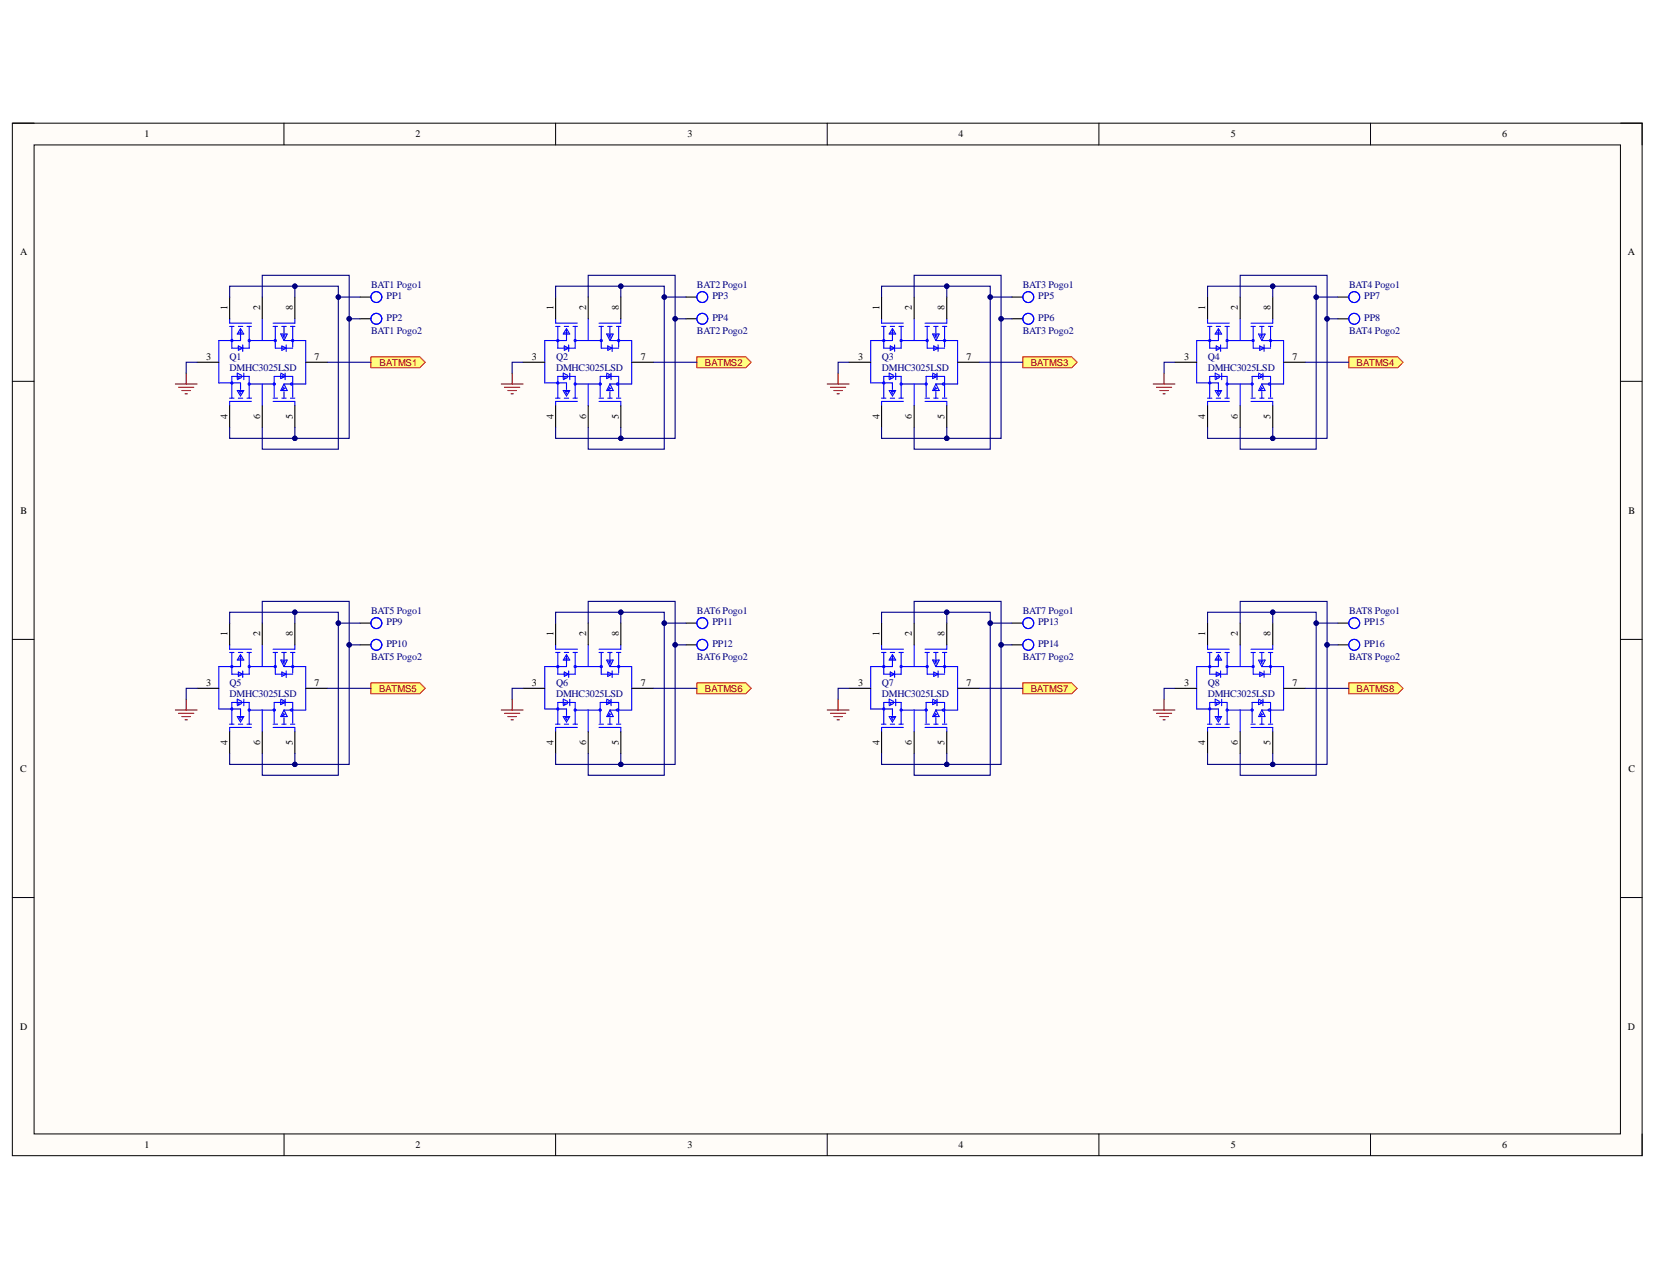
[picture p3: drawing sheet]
<svg xmlns="http://www.w3.org/2000/svg" width="279mm" height="216mm" viewBox="0 0 279 216" stroke-linecap="round" stroke-linejoin="round" font-family="sans-serif">
<defs><g id="words">
<g font-size="1.7">
<text x="24.4" y="23.2">1</text>
<text x="70.1" y="23.2">2</text>
<text x="116" y="23.2">3</text>
<text x="161.7" y="23.2">4</text>
<text x="207.7" y="23.2">5</text>
<text x="253.4" y="23.2">6</text>
<text x="3.4" y="43.1">A</text>
<text x="274.7" y="43.1">A</text>
<text x="38.4" y="52.3" transform="rotate(-90 38.4 52.3)">1</text>
<text x="43.9" y="52.3" transform="rotate(-90 43.9 52.3)">2</text>
<text x="49.4" y="52.3" transform="rotate(-90 49.4 52.3)">8</text>
<text x="93.4" y="52.3" transform="rotate(-90 93.4 52.3)">1</text>
<text x="98.9" y="52.3" transform="rotate(-90 98.9 52.3)">2</text>
<text x="104.4" y="52.3" transform="rotate(-90 104.4 52.3)">8</text>
<text x="148.4" y="52.3" transform="rotate(-90 148.4 52.3)">1</text>
<text x="153.9" y="52.3" transform="rotate(-90 153.9 52.3)">2</text>
<text x="159.4" y="52.3" transform="rotate(-90 159.4 52.3)">8</text>
<text x="203.4" y="52.3" transform="rotate(-90 203.4 52.3)">1</text>
<text x="208.8" y="52.3" transform="rotate(-90 208.8 52.3)">2</text>
<text x="214.3" y="52.3" transform="rotate(-90 214.3 52.3)">8</text>
<text x="34.8" y="60.7">3</text>
<text x="53" y="60.7">7</text>
<text x="89.7" y="60.7">3</text>
<text x="108.1" y="60.7">7</text>
<text x="144.8" y="60.7">3</text>
<text x="163.1" y="60.7">7</text>
<text x="199.8" y="60.7">3</text>
<text x="218.1" y="60.7">7</text>
<text x="38.4" y="70.7" transform="rotate(-90 38.4 70.7)">4</text>
<text x="43.9" y="70.6" transform="rotate(-90 43.9 70.6)">6</text>
<text x="49.4" y="70.6" transform="rotate(-90 49.4 70.6)">5</text>
<text x="93.4" y="70.7" transform="rotate(-90 93.4 70.7)">4</text>
<text x="98.9" y="70.6" transform="rotate(-90 98.9 70.6)">6</text>
<text x="104.4" y="70.6" transform="rotate(-90 104.4 70.6)">5</text>
<text x="148.4" y="70.7" transform="rotate(-90 148.4 70.7)">4</text>
<text x="153.9" y="70.6" transform="rotate(-90 153.9 70.6)">6</text>
<text x="159.4" y="70.6" transform="rotate(-90 159.4 70.6)">5</text>
<text x="203.4" y="70.7" transform="rotate(-90 203.4 70.7)">4</text>
<text x="208.8" y="70.6" transform="rotate(-90 208.8 70.6)">6</text>
<text x="214.3" y="70.6" transform="rotate(-90 214.3 70.6)">5</text>
<text x="3.5" y="86.6">B</text>
<text x="274.7" y="86.6">B</text>
<text x="38.4" y="107.3" transform="rotate(-90 38.4 107.3)">1</text>
<text x="43.9" y="107.3" transform="rotate(-90 43.9 107.3)">2</text>
<text x="49.4" y="107.3" transform="rotate(-90 49.4 107.3)">8</text>
<text x="93.4" y="107.3" transform="rotate(-90 93.4 107.3)">1</text>
<text x="98.9" y="107.3" transform="rotate(-90 98.9 107.3)">2</text>
<text x="104.4" y="107.3" transform="rotate(-90 104.4 107.3)">8</text>
<text x="148.4" y="107.3" transform="rotate(-90 148.4 107.3)">1</text>
<text x="153.9" y="107.3" transform="rotate(-90 153.9 107.3)">2</text>
<text x="159.4" y="107.3" transform="rotate(-90 159.4 107.3)">8</text>
<text x="203.4" y="107.3" transform="rotate(-90 203.4 107.3)">1</text>
<text x="208.8" y="107.3" transform="rotate(-90 208.8 107.3)">2</text>
<text x="214.3" y="107.3" transform="rotate(-90 214.3 107.3)">8</text>
<text x="34.8" y="115.7">3</text>
<text x="53" y="115.7">7</text>
<text x="89.7" y="115.7">3</text>
<text x="108.1" y="115.7">7</text>
<text x="144.8" y="115.7">3</text>
<text x="163.1" y="115.7">7</text>
<text x="199.8" y="115.7">3</text>
<text x="218.1" y="115.7">7</text>
<text x="38.4" y="125.7" transform="rotate(-90 38.4 125.7)">4</text>
<text x="43.9" y="125.7" transform="rotate(-90 43.9 125.7)">6</text>
<text x="49.4" y="125.6" transform="rotate(-90 49.4 125.6)">5</text>
<text x="93.4" y="125.7" transform="rotate(-90 93.4 125.7)">4</text>
<text x="98.9" y="125.7" transform="rotate(-90 98.9 125.7)">6</text>
<text x="104.4" y="125.6" transform="rotate(-90 104.4 125.6)">5</text>
<text x="148.4" y="125.7" transform="rotate(-90 148.4 125.7)">4</text>
<text x="153.9" y="125.7" transform="rotate(-90 153.9 125.7)">6</text>
<text x="159.4" y="125.6" transform="rotate(-90 159.4 125.6)">5</text>
<text x="203.4" y="125.7" transform="rotate(-90 203.4 125.7)">4</text>
<text x="208.8" y="125.7" transform="rotate(-90 208.8 125.7)">6</text>
<text x="214.3" y="125.6" transform="rotate(-90 214.3 125.6)">5</text>
<text x="3.4" y="130.2">C</text>
<text x="274.7" y="130.2">C</text>
<text x="3.4" y="173.7">D</text>
<text x="274.7" y="173.7">D</text>
<text x="24.4" y="193.6">1</text>
<text x="70.1" y="193.6">2</text>
<text x="116" y="193.6">3</text>
<text x="161.7" y="193.6">4</text>
<text x="207.7" y="193.6">5</text>
<text x="253.4" y="193.6">6</text>
</g>
<g font-size="1.7" fill="#000080">
<text x="62.6" y="48.6">BAT1 Pogo1</text>
<text x="65.2" y="50.5">PP1</text>
<text x="117.6" y="48.6">BAT2 Pogo1</text>
<text x="120.2" y="50.5">PP3</text>
<text x="172.6" y="48.6">BAT3 Pogo1</text>
<text x="175.2" y="50.5">PP5</text>
<text x="227.6" y="48.6">BAT4 Pogo1</text>
<text x="230.2" y="50.5">PP7</text>
<text x="62.6" y="56.3">BAT1 Pogo2</text>
<text x="65.2" y="54.1">PP2</text>
<text x="117.6" y="56.3">BAT2 Pogo2</text>
<text x="120.2" y="54.1">PP4</text>
<text x="172.6" y="56.3">BAT3 Pogo2</text>
<text x="175.2" y="54.1">PP6</text>
<text x="227.6" y="56.3">BAT4 Pogo2</text>
<text x="230.2" y="54.1">PP8</text>
<text x="38.7" y="60.7">Q1</text>
<text x="38.7" y="62.6">DMHC3025LSD</text>
<text x="93.8" y="60.7">Q2</text>
<text x="93.8" y="62.6">DMHC3025LSD</text>
<text x="148.8" y="60.7">Q3</text>
<text x="148.8" y="62.6">DMHC3025LSD</text>
<text x="203.8" y="60.7">Q4</text>
<text x="203.8" y="62.6">DMHC3025LSD</text>
<text x="62.6" y="103.6">BAT5 Pogo1</text>
<text x="65.2" y="105.5">PP9</text>
<text x="117.6" y="103.6">BAT6 Pogo1</text>
<text x="120.2" y="105.5">PP11</text>
<text x="172.6" y="103.6">BAT7 Pogo1</text>
<text x="175.2" y="105.5">PP13</text>
<text x="227.6" y="103.6">BAT8 Pogo1</text>
<text x="230.2" y="105.5">PP15</text>
<text x="62.6" y="111.3">BAT5 Pogo2</text>
<text x="65.2" y="109.1">PP10</text>
<text x="117.6" y="111.3">BAT6 Pogo2</text>
<text x="120.2" y="109.1">PP12</text>
<text x="172.6" y="111.3">BAT7 Pogo2</text>
<text x="175.2" y="109.1">PP14</text>
<text x="227.6" y="111.3">BAT8 Pogo2</text>
<text x="230.2" y="109.1">PP16</text>
<text x="38.7" y="115.7">Q5</text>
<text x="38.7" y="117.6">DMHC3025LSD</text>
<text x="93.8" y="115.7">Q6</text>
<text x="93.8" y="117.6">DMHC3025LSD</text>
<text x="148.8" y="115.7">Q7</text>
<text x="148.8" y="117.6">DMHC3025LSD</text>
<text x="203.8" y="115.7">Q8</text>
<text x="203.8" y="117.6">DMHC3025LSD</text>
</g>
<g font-size="1.6" fill="#800000">
<text x="64" y="61.7">BATMS1</text>
<text x="118.9" y="61.7">BATMS2</text>
<text x="173.9" y="61.7">BATMS3</text>
<text x="228.9" y="61.7">BATMS4</text>
<text x="63.9" y="116.6">BATMS5</text>
<text x="118.9" y="116.6">BATMS6</text>
<text x="173.9" y="116.6">BATMS7</text>
<text x="228.9" y="116.6">BATMS8</text>
</g>
</g></defs>
<path d="M2.1 20.8h275v174.1h-275z" fill-rule="evenodd" fill="#fffcf8"/>
<path d="M2.1 20.8h275v174.1h-275z" fill="none" stroke="#000" stroke-width=".17"/>
<path d="M5.8 24.4h267.6v166.9h-267.6z" fill-rule="evenodd" fill="#fffcf8"/>
<g fill="none" stroke="#000" stroke-width=".17">
<path d="M2.1 20.8h3.7M5.8 24.4h267.6v166.9h-267.6zM47.9 20.8v3.6M93.7 20.8v3.6M139.6 20.8v3.6M185.4 20.8v3.6M231.2 20.8v3.6M273.4 20.8h3.7v3.6M2.1 64.3h3.7M273.4 64.3h3.7M2.1 107.8h3.7M273.4 107.8h3.7"/>
<path d="M2.1 151.4h3.7M273.4 151.4h3.7M47.9 191.3v3.6M93.7 191.3v3.6M139.6 191.3v3.6M185.4 191.3v3.6M231.2 191.3v3.6M277.1 191.3v3.6"/>
</g>
<g fill="none" stroke="#00f" stroke-width=".19">
<path d="M38.7 53.8v.7h3.7M38.7 55.1h.8M39.1 55.1v3.6h3v-3.6M40.2 55.1h.8M40.2 56.2h.6M40.2 58.4l.8 .3-.8 .4zM40.6 55.6v1.8h-3.7v7.2h3.7v1.1M40.6 55.4l.5 .9h-1.1zM41 58.2v1.1M41.7 55.1h.7M42.2 57.4h4.2M44.3 53.8v3.6"/>
<path d="M46.1 55.1h.7M46.4 55.1v3.6h3M47.4 56.3h1.1l-.6 1.1zM47.5 55.1h.8M47.5 58.4l.8 .3-.8 .4zM47.9 57.4h3.7v7.4h-3.7M47.9 56.3v.6l-.2-.4h.4M47.9 55.1v1.1M48.3 58.2v1.1M49 55.1h.7M49.4 55.1v3.4M49.7 53.8v.7h-3.6"/>
<path d="M38.7 67.2h.8M39.1 67.2v-3.7h3v3.7M40 65.9h1.1l-.5 .9zM40.2 67.2h.8M40.4 65.9l.2 .5M40.4 66.1h.6M40.4 63.5l-.2 .4M40.8 63.3l-.8-.4v1M40.8 63.7l-.8 .3M41.1 62.9v1.1M41.7 67.2h.7M42.1 64.8h4.3"/>
<path d="M42.4 67.7h-3.7v.7M44.3 64.8v3.6M46.1 67.7h3.6v.7M46.1 67.2h.7M46.3 67v-3.5h3.1v3.5M47.4 63.1v.8l.7-.4M47.4 62.9l.7 .4M47.5 67.2h.8M47.7 63.3v.4M47.9 66.1v1.1M47.9 64.8l.6 1.1h-1.1zM47.9 65.3l-.4 .6"/>
<path d="M48.1 62.9v1.1M48.1 65.5l-.4 .2M49 67.2h.7"/>
<circle cx="39.1" cy="57.4" r=".18"/>
<circle cx="42" cy="57.4" r=".18"/>
<circle cx="46.4" cy="57.4" r=".18"/>
<circle cx="49.4" cy="57.4" r=".18"/>
<circle cx="39.1" cy="64.6" r=".18"/>
<circle cx="42" cy="64.8" r=".18"/>
<circle cx="46.3" cy="64.8" r=".18"/>
<circle cx="49.2" cy="64.8" r=".18"/>
</g>
<path d="M38.7 50.1v3.7M44.3 50.1v3.7M49.7 50.1v3.7M33.2 61.1h3.7M38.7 68.4v3.7M44.3 68.4v3.7M49.7 68.4v3.7M51.6 61.1h3.6" fill="none" stroke="#000" stroke-width=".19"/>
<path d="M62.6 60.2h8.2l.9 .9-.9 .9h-8.2z" fill-rule="evenodd" fill="#ffff80"/>
<path d="M62.6 60.2h8.2l.9 .9-.9 .9h-8.2z" fill="none" stroke="#f00" stroke-width=".17"/>
<path d="M29.6 64.8h3.6M30.1 65.3h2.6M30.7 65.9h1.4M31.2 66.4h.4M31.4 62.9v1.9" fill="none" stroke="#800000" stroke-width=".19"/>
<g fill="none" stroke="#00f" stroke-width=".19">
<path d="M93.7 53.8v.7h3.7M93.7 55.1h.8M94.1 55.1v3.6h2.9v-3.6M95.2 55.1h.7M95.2 56.2h.6M95.2 58.4l.7 .3-.7 .4zM95.6 55.6v1.8h-3.7v7.2h3.7v1.1M95.6 55.4l.5 .9h-1.1zM95.9 58.2v1.1M96.7 55.1h.7M97.2 57.4h4.2M99.2 53.8v3.6"/>
<path d="M101.1 55.1h.7M101.4 55.1v3.6h3M102.4 56.3h1.1l-.6 1.1zM102.5 55.1h.8M102.5 58.4l.8 .3-.8 .4zM102.9 57.4h3.7v7.4h-3.7M102.9 56.3v.6l-.2-.4h.4M102.9 55.1v1.1M103.3 58.2v1.1M104 55.1h.7M104.4 55.1v3.4M104.7 53.8v.7h-3.6"/>
<path d="M93.7 67.2h.8M94.1 67.2v-3.7h2.9v3.7M95 65.9h1.1l-.5 .9zM95.2 67.2h.7M95.4 65.9l.2 .5M95.4 66.1h.5M95.4 63.5l-.2 .4M95.8 63.3l-.8-.4v1M95.8 63.7l-.8 .3M96.1 62.9v1.1M96.7 67.2h.7M97 64.8h4.4"/>
<path d="M97.4 67.7h-3.7v.7M99.2 64.8v3.6M101.1 67.7h3.6v.7M101.1 67.2h.7M101.3 67v-3.5h3.1v3.5M102.4 63.1v.8l.7-.4M102.4 62.9l.7 .4M102.5 67.2h.8M102.7 63.3v.4M102.9 66.1v1.1M102.9 64.8l.6 1.1h-1.1zM102.9 65.3l-.4 .6"/>
<path d="M103.1 62.9v1.1M103.1 65.5l-.4 .2M104 67.2h.7"/>
<circle cx="94.1" cy="57.4" r=".18"/>
<circle cx="97" cy="57.4" r=".18"/>
<circle cx="101.4" cy="57.4" r=".18"/>
<circle cx="104.4" cy="57.4" r=".18"/>
<circle cx="94.1" cy="64.6" r=".18"/>
<circle cx="97" cy="64.8" r=".18"/>
<circle cx="101.3" cy="64.8" r=".18"/>
<circle cx="104.2" cy="64.8" r=".18"/>
</g>
<path d="M93.7 50.1v3.7M99.2 50.1v3.7M104.7 50.1v3.7M88.2 61.1h3.7M93.7 68.4v3.7M99.2 68.4v3.7M104.7 68.4v3.7M106.6 61.1h3.6" fill="none" stroke="#000" stroke-width=".19"/>
<path d="M117.6 60.2h8.2l.9 .9-.9 .9h-8.2z" fill-rule="evenodd" fill="#ffff80"/>
<path d="M117.6 60.2h8.2l.9 .9-.9 .9h-8.2z" fill="none" stroke="#f00" stroke-width=".17"/>
<path d="M84.6 64.8h3.6M85.1 65.3h2.6M85.7 65.9h1.4M86.2 66.4h.4M86.4 62.9v1.9" fill="none" stroke="#800000" stroke-width=".19"/>
<g fill="none" stroke="#00f" stroke-width=".19">
<path d="M148.7 53.8v.7h3.7M148.7 55.1h.8M149.1 55.1v3.6h2.9v-3.6M150.2 55.1h.7M150.2 56.2h.6M150.2 58.4l.7 .3-.7 .4zM150.6 55.6v1.8h-3.7v7.2h3.7v1.1M150.6 55.4l.5 .9h-1.1zM150.9 58.2v1.1M151.7 55.1h.7M152.2 57.4h4.2M154.2 53.8v3.6"/>
<path d="M156.1 55.1h.7M156.4 55.1v3.6h3M157.4 56.3h1.1l-.6 1.1zM157.5 55.1h.8M157.5 58.4l.8 .3-.8 .4zM157.9 57.4h3.7v7.4h-3.7M157.9 56.3v.6l-.2-.4h.4M157.9 55.1v1.1M158.3 58.2v1.1M159 55.1h.7M159.4 55.1v3.4M159.7 53.8v.7h-3.6"/>
<path d="M148.7 67.2h.8M149.1 67.2v-3.7h2.9v3.7M150 65.9h1.1l-.5 .9zM150.2 67.2h.7M150.4 65.9l.2 .5M150.4 66.1h.5M150.4 63.5l-.2 .4M150.8 63.3l-.8-.4v1M150.8 63.7l-.8 .3M151.1 62.9v1.1M151.7 67.2h.7M152 64.8h4.4"/>
<path d="M152.4 67.7h-3.7v.7M154.2 64.8v3.6M156.1 67.7h3.6v.7M156.1 67.2h.7M156.3 67v-3.5h3.1v3.5M157.4 63.1v.8l.7-.4M157.4 62.9l.7 .4M157.5 67.2h.8M157.7 63.3v.4M157.9 66.1v1.1M157.9 64.8l.6 1.1h-1.1zM157.9 65.3l-.4 .6"/>
<path d="M158.1 62.9v1.1M158.1 65.5l-.4 .2M159 67.2h.7"/>
<circle cx="149.1" cy="57.4" r=".18"/>
<circle cx="152" cy="57.4" r=".18"/>
<circle cx="156.4" cy="57.4" r=".18"/>
<circle cx="159.4" cy="57.4" r=".18"/>
<circle cx="149.1" cy="64.6" r=".18"/>
<circle cx="152" cy="64.8" r=".18"/>
<circle cx="156.3" cy="64.8" r=".18"/>
<circle cx="159.2" cy="64.8" r=".18"/>
</g>
<path d="M148.7 50.1v3.7M154.2 50.1v3.7M159.7 50.1v3.7M143.2 61.1h3.7M148.7 68.4v3.7M154.2 68.4v3.7M159.7 68.4v3.7M161.6 61.1h3.6" fill="none" stroke="#000" stroke-width=".19"/>
<path d="M172.6 60.2h8.2l.9 .9-.9 .9h-8.2z" fill-rule="evenodd" fill="#ffff80"/>
<path d="M172.6 60.2h8.2l.9 .9-.9 .9h-8.2z" fill="none" stroke="#f00" stroke-width=".17"/>
<path d="M139.6 64.8h3.6M140.1 65.3h2.6M140.7 65.9h1.4M141.2 66.4h.4M141.4 62.9v1.9" fill="none" stroke="#800000" stroke-width=".19"/>
<g fill="none" stroke="#00f" stroke-width=".18">
<path d="M203.7 53.8v.7h3.7M203.7 55.1h.8M204.1 55.1v3.6h2.9v-3.6M205.2 55.1h.7M205.2 56.2h.6M205.2 58.4l.7 .3-.7 .4zM205.6 55.6v1.8h-3.7v7.2h3.7v1.1M205.6 55.4l.5 .9h-1.1zM205.9 58.2v1.1M206.7 55.1h.7M207.2 57.4h4.2M209.2 53.8v3.6"/>
<path d="M211.1 55.1h.7M211.4 55.1v3.6h3M212.3 56.3h1.1l-.5 1.1zM212.5 55.1h.8M212.5 58.4l.8 .3-.8 .4zM212.9 57.4h3.7v7.4h-3.7M212.9 56.3v.6l-.2-.4h.4M212.9 55.1v1.1M213.3 58.2v1.1M214 55.1h.7M214.4 55.1v3.4M214.7 53.8v.7h-3.6"/>
<path d="M203.7 67.2h.8M204 64.5h.2v.2h-.2zM204.1 67.2v-3.7h2.9v3.7M205 65.9h1.1l-.5 .9zM205.2 67.2h.7M205.4 65.9l.2 .5M205.4 66.1h.5M205.4 63.5l-.2 .4M205.8 63.3l-.8-.4v1M205.8 63.7l-.8 .3M206.1 62.9v1.1M206.7 67.2h.7"/>
<path d="M207 64.8h4.4M207.4 67.7h-3.7v.7M209.2 64.8v3.6M211.1 67.7h3.6v.7M211.1 67.2h.7M211.2 67v-3.5h3.2v3.5M212.3 63.1v.8l.8-.4M212.3 62.9l.8 .4M212.5 67.2h.8M212.7 63.3v.4M212.9 66.1v1.1M212.9 64.8l.5 1.1h-1.1z"/>
<path d="M212.9 65.3l-.4 .6M213.1 62.9v1.1M213.1 65.5l-.4 .2M214 67.2h.7"/>
<circle cx="204.1" cy="57.4" r=".18"/>
<circle cx="207" cy="57.4" r=".19"/>
<circle cx="211.4" cy="57.4" r=".19"/>
<circle cx="214.4" cy="57.4" r=".18"/>
<circle cx="207" cy="64.8" r=".18"/>
<circle cx="211.3" cy="64.8" r=".18"/>
<circle cx="214.2" cy="64.8" r=".18"/>
</g>
<path d="M203.7 50.1v3.7M209.2 50.1v3.7M214.7 50.1v3.7M198.2 61.1h3.7M203.7 68.4v3.7M209.2 68.4v3.7M214.7 68.4v3.7M216.6 61.1h3.6" fill="none" stroke="#000" stroke-width=".18"/>
<path d="M227.6 60.2h8.2l.9 .9-.9 .9h-8.2z" fill-rule="evenodd" fill="#ffff80"/>
<path d="M227.6 60.2h8.2l.9 .9-.9 .9h-8.2z" fill="none" stroke="#f00" stroke-width=".17"/>
<path d="M194.6 64.8h3.6M195.1 65.3h2.6M195.7 65.9h1.4M196.2 66.4h.4M196.4 62.9v1.9" fill="none" stroke="#800000" stroke-width=".18"/>
<g fill="none" stroke="#00f" stroke-width=".19">
<path d="M38.7 108.8v.7h3.7M38.7 110.1h.8M39.1 110.1v3.6h3v-3.6M40.2 110.1h.8M40.2 111.2h.6M40.2 113.4l.8 .3-.8 .4zM40.4 118.5l-.2 .4M40.6 110.6v1.8h-3.7v7.2h3.7v1.1M40.6 110.4l.5 .9h-1.1zM40.8 118.3l-.8-.4v1M40.8 118.7l-.8 .3M41 113.2v1.1"/>
<path d="M41.1 117.9v1.1M41.7 110.1h.7M42.1 119.8h4.3M42.2 112.4h4.2M44.3 108.8v3.6M44.3 119.8v3.6M46.1 110.1h.7M46.4 110.1v3.6h3M47.4 111.3h1.1l-.6 1.1zM47.4 118.1v.8l.7-.4M47.4 117.9l.7 .4M47.5 110.1h.8"/>
<path d="M47.5 113.4l.8 .3-.8 .4zM47.7 118.3v.4M47.9 112.4h3.7v7.4h-3.7M47.9 111.3v.6l-.2-.4h.4M47.9 110.1v1.1M47.9 119.8l.6 1.1h-1.1zM48.1 117.9v1.1M48.3 113.2v1.1M49 110.1h.7M49.4 110.1v3.4M49.7 108.8v.7h-3.6M38.7 122.1h.8"/>
<path d="M39.1 122.1v-3.6h3v3.6M40 120.9h1.1l-.5 .9zM40.2 122.1h.8M40.4 120.9l.2 .5M40.4 121h.6M41.7 122.1h.7M42.4 122.7h-3.7v.7M46.1 122.7h3.6v.7M46.1 122.1h.7M46.3 122v-3.5h3.1v3.5M47.5 122.1h.8M47.9 121v1.1"/>
<path d="M47.9 120.3l-.4 .6M48.1 120.5l-.4 .2M49 122.1h.7"/>
<circle cx="39.1" cy="112.4" r=".18"/>
<circle cx="39.1" cy="119.6" r=".18"/>
<circle cx="42" cy="112.4" r=".18"/>
<circle cx="42" cy="119.8" r=".18"/>
<circle cx="46.3" cy="119.8" r=".18"/>
<circle cx="46.4" cy="112.4" r=".18"/>
<circle cx="49.2" cy="119.8" r=".18"/>
<circle cx="49.4" cy="112.4" r=".18"/>
</g>
<path d="M33.2 116.1h3.7M38.7 105.1v3.7M44.3 105.1v3.7M49.7 105.1v3.7M51.6 116.1h3.6M38.7 123.4v3.7M44.3 123.4v3.7M49.7 123.4v3.7" fill="none" stroke="#000" stroke-width=".19"/>
<path d="M62.6 115.2h8.2l.9 .9-.9 .9h-8.2z" fill-rule="evenodd" fill="#ffff80"/>
<path d="M62.6 115.2h8.2l.9 .9-.9 .9h-8.2z" fill="none" stroke="#f00" stroke-width=".17"/>
<path d="M29.6 119.8h3.6M31.4 117.9v1.9M30.1 120.3h2.6M30.7 120.9h1.4M31.2 121.4h.4" fill="none" stroke="#800000" stroke-width=".19"/>
<g fill="none" stroke="#00f" stroke-width=".19">
<path d="M93.7 108.8v.7h3.7M93.7 110.1h.8M94.1 110.1v3.6h2.9v-3.6M95.2 110.1h.7M95.2 111.2h.6M95.2 113.4l.7 .3-.7 .4zM95.4 118.5l-.2 .4M95.6 110.6v1.8h-3.7v7.2h3.7v1.1M95.6 110.4l.5 .9h-1.1zM95.8 118.3l-.8-.4v1M95.8 118.7l-.8 .3M95.9 113.2v1.1"/>
<path d="M96.1 117.9v1.1M96.7 110.1h.7M97 119.8h4.4M97.2 112.4h4.2M99.2 108.8v3.6M99.2 119.8v3.6M101.1 110.1h.7M101.4 110.1v3.6h3M102.4 111.3h1.1l-.6 1.1zM102.4 118.1v.8l.7-.4M102.4 117.9l.7 .4M102.5 110.1h.8"/>
<path d="M102.5 113.4l.8 .3-.8 .4zM102.7 118.3v.4M102.9 112.4h3.7v7.4h-3.7M102.9 111.3v.6l-.2-.4h.4M102.9 110.1v1.1M102.9 119.8l.6 1.1h-1.1zM103.1 117.9v1.1M103.3 113.2v1.1M104 110.1h.7M104.4 110.1v3.4M104.7 108.8v.7h-3.6M93.7 122.1h.8"/>
<path d="M94.1 122.1v-3.6h2.9v3.6M95 120.9h1.1l-.5 .9zM95.2 122.1h.7M95.4 120.9l.2 .5M95.4 121h.5M96.7 122.1h.7M97.4 122.7h-3.7v.7M101.1 122.7h3.6v.7M101.1 122.1h.7M101.3 122v-3.5h3.1v3.5M102.5 122.1h.8M102.9 121v1.1"/>
<path d="M102.9 120.3l-.4 .6M103.1 120.5l-.4 .2M104 122.1h.7"/>
<circle cx="94.1" cy="112.4" r=".18"/>
<circle cx="94.1" cy="119.6" r=".18"/>
<circle cx="97" cy="112.4" r=".18"/>
<circle cx="97" cy="119.8" r=".18"/>
<circle cx="101.3" cy="119.8" r=".18"/>
<circle cx="101.4" cy="112.4" r=".18"/>
<circle cx="104.2" cy="119.8" r=".18"/>
<circle cx="104.4" cy="112.4" r=".18"/>
</g>
<path d="M88.2 116.1h3.7M93.7 105.1v3.7M99.2 105.1v3.7M104.7 105.1v3.7M106.6 116.1h3.6M93.7 123.4v3.7M99.2 123.4v3.7M104.7 123.4v3.7" fill="none" stroke="#000" stroke-width=".19"/>
<path d="M117.6 115.2h8.2l.9 .9-.9 .9h-8.2z" fill-rule="evenodd" fill="#ffff80"/>
<path d="M117.6 115.2h8.2l.9 .9-.9 .9h-8.2z" fill="none" stroke="#f00" stroke-width=".17"/>
<path d="M84.6 119.8h3.6M86.4 117.9v1.9M85.1 120.3h2.6M85.7 120.9h1.4M86.2 121.4h.4" fill="none" stroke="#800000" stroke-width=".19"/>
<g fill="none" stroke="#00f" stroke-width=".19">
<path d="M148.7 108.8v.7h3.7M148.7 110.1h.8M149.1 110.1v3.6h2.9v-3.6M150.2 110.1h.7M150.2 111.2h.6M150.2 113.4l.7 .3-.7 .4zM150.4 118.5l-.2 .4M150.6 110.6v1.8h-3.7v7.2h3.7v1.1M150.6 110.4l.5 .9h-1.1zM150.8 118.3l-.8-.4v1M150.8 118.7l-.8 .3M150.9 113.2v1.1"/>
<path d="M151.1 117.9v1.1M151.7 110.1h.7M152 119.8h4.4M152.2 112.4h4.2M154.2 108.8v3.6M154.2 119.8v3.6M156.1 110.1h.7M156.4 110.1v3.6h3M157.4 111.3h1.1l-.6 1.1zM157.4 118.1v.8l.7-.4M157.4 117.9l.7 .4M157.5 110.1h.8"/>
<path d="M157.5 113.4l.8 .3-.8 .4zM157.7 118.3v.4M157.9 112.4h3.7v7.4h-3.7M157.9 111.3v.6l-.2-.4h.4M157.9 110.1v1.1M157.9 119.8l.6 1.1h-1.1zM158.1 117.9v1.1M158.3 113.2v1.1M159 110.1h.7M159.4 110.1v3.4M159.7 108.8v.7h-3.6M148.7 122.1h.8"/>
<path d="M149.1 122.1v-3.6h2.9v3.6M150 120.9h1.1l-.5 .9zM150.2 122.1h.7M150.4 120.9l.2 .5M150.4 121h.5M151.7 122.1h.7M152.4 122.7h-3.7v.7M156.1 122.7h3.6v.7M156.1 122.1h.7M156.3 122v-3.5h3.1v3.5M157.5 122.1h.8M157.9 121v1.1"/>
<path d="M157.9 120.3l-.4 .6M158.1 120.5l-.4 .2M159 122.1h.7"/>
<circle cx="149.1" cy="112.4" r=".18"/>
<circle cx="149.1" cy="119.6" r=".18"/>
<circle cx="152" cy="112.4" r=".18"/>
<circle cx="152" cy="119.8" r=".18"/>
<circle cx="156.3" cy="119.8" r=".18"/>
<circle cx="156.4" cy="112.4" r=".18"/>
<circle cx="159.2" cy="119.8" r=".18"/>
<circle cx="159.4" cy="112.4" r=".18"/>
</g>
<path d="M143.2 116.1h3.7M148.7 105.1v3.7M154.2 105.1v3.7M159.7 105.1v3.7M161.6 116.1h3.6M148.7 123.4v3.7M154.2 123.4v3.7M159.7 123.4v3.7" fill="none" stroke="#000" stroke-width=".19"/>
<path d="M172.6 115.2h8.2l.9 .9-.9 .9h-8.2z" fill-rule="evenodd" fill="#ffff80"/>
<path d="M172.6 115.2h8.2l.9 .9-.9 .9h-8.2z" fill="none" stroke="#f00" stroke-width=".17"/>
<path d="M139.6 119.8h3.6M141.4 117.9v1.9M140.1 120.3h2.6M140.7 120.9h1.4M141.2 121.4h.4" fill="none" stroke="#800000" stroke-width=".19"/>
<g fill="none" stroke="#00f" stroke-width=".18">
<path d="M203.7 108.8v.7h3.7M203.7 110.1h.8M204.1 110.1v3.6h2.9v-3.6M205.2 110.1h.7M205.2 111.2h.6M205.2 113.4l.7 .3-.7 .4zM205.4 118.5l-.2 .4M205.6 110.6v1.8h-3.7v7.2h3.7v1.1M205.6 110.4l.5 .9h-1.1zM205.8 118.3l-.8-.4v1M205.8 118.7l-.8 .3M205.9 113.2v1.1"/>
<path d="M206.1 117.9v1.1M206.7 110.1h.7M207 119.8h4.4M207.2 112.4h4.2M209.2 108.8v3.6M209.2 119.8v3.6M211.1 110.1h.7M211.4 110.1v3.6h3M212.3 111.3h1.1l-.5 1.1zM212.3 118.1v.8l.8-.4M212.3 117.9l.8 .4M212.5 110.1h.8"/>
<path d="M212.5 113.4l.8 .3-.8 .4zM212.7 118.3v.4M212.9 112.4h3.7v7.4h-3.7M212.9 111.3v.6l-.2-.4h.4M212.9 110.1v1.1M212.9 119.8l.5 1.1h-1.1zM213.1 117.9v1.1M213.3 113.2v1.1M214 110.1h.7M214.4 110.1v3.4M214.7 108.8v.7h-3.6M203.7 122.2h.8"/>
<path d="M204.1 122.2v-3.7h2.9v3.7M205 120.9h1.1l-.5 .9zM205.2 122.2h.7M205.4 120.9l.2 .5M205.4 121.1h.5M206.7 122.2h.7M207.4 122.7h-3.7v.7M211.1 122.7h3.6v.7M211.1 122.2h.7M211.2 122v-3.5h3.2v3.5M212.5 122.2h.8M212.9 121.1v1.1"/>
<path d="M212.9 120.3l-.4 .6M213.1 120.5l-.4 .2M214 122.2h.7"/>
<circle cx="204.1" cy="112.4" r=".18"/>
<circle cx="204.1" cy="119.6" r=".18"/>
<circle cx="207" cy="112.4" r=".18"/>
<circle cx="207" cy="119.8" r=".18"/>
<circle cx="211.3" cy="119.8" r=".18"/>
<circle cx="211.4" cy="112.4" r=".18"/>
<circle cx="214.2" cy="119.8" r=".18"/>
<circle cx="214.4" cy="112.4" r=".18"/>
</g>
<path d="M198.2 116.1h3.7M203.7 105.1v3.7M209.2 105.1v3.7M214.7 105.1v3.7M216.6 116.1h3.6M203.7 123.4v3.7M209.2 123.4v3.7M214.7 123.4v3.7" fill="none" stroke="#000" stroke-width=".18"/>
<path d="M227.6 115.2h8.2l.9 .9-.9 .9h-8.2z" fill-rule="evenodd" fill="#ffff80"/>
<path d="M227.6 115.2h8.2l.9 .9-.9 .9h-8.2z" fill="none" stroke="#f00" stroke-width=".17"/>
<path d="M194.6 119.8h3.6M196.4 117.9v1.9M195.1 120.3h2.6M195.7 120.9h1.4M196.2 121.4h.4" fill="none" stroke="#800000" stroke-width=".18"/>
<path d="M60.7 50.1h1.9M60.7 53.8h1.9M115.7 50.1h1.9M115.7 53.8h1.9M170.7 50.1h1.9M170.7 53.8h1.9M60.7 105.1h1.9M60.7 108.8h1.9M115.7 105.1h1.9M115.7 108.8h1.9M170.7 105.1h1.9M170.7 108.8h1.9" fill="none" stroke="#000" stroke-width=".19"/>
<g fill="none" stroke="#00f" stroke-width=".19">
<circle cx="63.5" cy="50.1" r=".92"/>
<circle cx="63.5" cy="53.8" r=".92"/>
<circle cx="118.5" cy="53.8" r=".92"/>
<circle cx="118.5" cy="50.1" r=".92"/>
<circle cx="63.5" cy="105.1" r=".92"/>
<circle cx="63.5" cy="108.8" r=".92"/>
<circle cx="118.5" cy="108.8" r=".92"/>
<circle cx="118.5" cy="105.1" r=".92"/>
</g>
<g fill="none" stroke="#00f" stroke-width=".18">
<circle cx="173.5" cy="50.1" r=".92"/>
<circle cx="173.5" cy="53.8" r=".92"/>
<circle cx="228.5" cy="50.1" r=".92"/>
<circle cx="228.5" cy="53.8" r=".92"/>
<circle cx="173.5" cy="105.1" r=".92"/>
<circle cx="173.5" cy="108.8" r=".92"/>
<circle cx="228.5" cy="105.1" r=".92"/>
<circle cx="228.5" cy="108.8" r=".92"/>
</g>
<path d="M225.7 50.1h1.9M225.7 53.8h1.9M225.7 105.1h1.9M225.7 108.8h1.9" fill="none" stroke="#000" stroke-width=".18"/>
<path d="M223.9 53.8h1.8" fill="none" stroke="#000080" stroke-width=".18"/>
<circle cx="223.9" cy="53.8" r=".37" fill="#000080"/>
<circle cx="223.9" cy="53.8" r=".37" fill="none" stroke="#000080" stroke-width=".17"/>
<path d="M33.2 61.1h-1.8v1.8M33.2 116.1h-1.8v1.8M38.7 127.1v1.8h11v-1.8" fill="none" stroke="#000080" stroke-width=".19"/>
<circle cx="49.7" cy="128.9" r=".36" fill="#000080"/>
<circle cx="49.7" cy="128.9" r=".36" fill="none" stroke="#000080" stroke-width=".17"/>
<path d="M38.7 105.1v-1.8h11v1.8" fill="none" stroke="#000080" stroke-width=".19"/>
<circle cx="49.7" cy="103.3" r=".37" fill="#000080"/>
<circle cx="49.7" cy="103.3" r=".37" fill="none" stroke="#000080" stroke-width=".17"/>
<path d="M38.7 72.1v1.8h11v-1.8" fill="none" stroke="#000080" stroke-width=".19"/>
<circle cx="49.7" cy="73.9" r=".37" fill="#000080"/>
<circle cx="49.7" cy="73.9" r=".37" fill="none" stroke="#000080" stroke-width=".17"/>
<path d="M38.7 50.1v-1.8h11v1.8" fill="none" stroke="#000080" stroke-width=".19"/>
<circle cx="49.7" cy="48.3" r=".37" fill="#000080"/>
<circle cx="49.7" cy="48.3" r=".37" fill="none" stroke="#000080" stroke-width=".17"/>
<path d="M49.7 103.3h7.4v27.5h-12.8v-3.7" fill="none" stroke="#000080" stroke-width=".19"/>
<circle cx="49.7" cy="103.3" r=".37" fill="#000080"/>
<circle cx="49.7" cy="103.3" r=".37" fill="none" stroke="#000080" stroke-width=".17"/>
<circle cx="57.1" cy="105.1" r=".37" fill="#000080"/>
<circle cx="57.1" cy="105.1" r=".37" fill="none" stroke="#000080" stroke-width=".17"/>
<path d="M44.3 105.1v-3.7h14.6v27.5h-9.2" fill="none" stroke="#000080" stroke-width=".19"/>
<circle cx="49.7" cy="128.9" r=".36" fill="#000080"/>
<circle cx="49.7" cy="128.9" r=".36" fill="none" stroke="#000080" stroke-width=".17"/>
<circle cx="58.9" cy="108.8" r=".37" fill="#000080"/>
<circle cx="58.9" cy="108.8" r=".37" fill="none" stroke="#000080" stroke-width=".17"/>
<path d="M49.7 48.3h7.4v27.5h-12.8v-3.7" fill="none" stroke="#000080" stroke-width=".19"/>
<circle cx="49.7" cy="48.3" r=".37" fill="#000080"/>
<circle cx="49.7" cy="48.3" r=".37" fill="none" stroke="#000080" stroke-width=".17"/>
<circle cx="57.1" cy="50.1" r=".36" fill="#000080"/>
<circle cx="57.1" cy="50.1" r=".36" fill="none" stroke="#000080" stroke-width=".17"/>
<path d="M44.3 50.1v-3.7h14.6v27.5h-9.2" fill="none" stroke="#000080" stroke-width=".19"/>
<circle cx="49.7" cy="73.9" r=".37" fill="#000080"/>
<circle cx="49.7" cy="73.9" r=".37" fill="none" stroke="#000080" stroke-width=".17"/>
<circle cx="58.9" cy="53.8" r=".37" fill="#000080"/>
<circle cx="58.9" cy="53.8" r=".37" fill="none" stroke="#000080" stroke-width=".17"/>
<path d="M55.2 61.1h7.4M55.2 116.1h7.4M57.1 105.1h3.6" fill="none" stroke="#000080" stroke-width=".19"/>
<circle cx="57.1" cy="105.1" r=".37" fill="#000080"/>
<circle cx="57.1" cy="105.1" r=".37" fill="none" stroke="#000080" stroke-width=".17"/>
<path d="M57.1 50.1h3.6" fill="none" stroke="#000080" stroke-width=".19"/>
<circle cx="57.1" cy="50.1" r=".36" fill="#000080"/>
<circle cx="57.1" cy="50.1" r=".36" fill="none" stroke="#000080" stroke-width=".17"/>
<path d="M58.9 108.8h1.8" fill="none" stroke="#000080" stroke-width=".19"/>
<circle cx="58.9" cy="108.8" r=".37" fill="#000080"/>
<circle cx="58.9" cy="108.8" r=".37" fill="none" stroke="#000080" stroke-width=".17"/>
<path d="M58.9 53.8h1.8" fill="none" stroke="#000080" stroke-width=".19"/>
<circle cx="58.9" cy="53.8" r=".37" fill="#000080"/>
<circle cx="58.9" cy="53.8" r=".37" fill="none" stroke="#000080" stroke-width=".17"/>
<path d="M88.2 61.1h-1.8v1.8M88.2 116.1h-1.8v1.8M93.7 127.1v1.8h11v-1.8" fill="none" stroke="#000080" stroke-width=".19"/>
<circle cx="104.7" cy="128.9" r=".37" fill="#000080"/>
<circle cx="104.7" cy="128.9" r=".37" fill="none" stroke="#000080" stroke-width=".17"/>
<path d="M93.7 105.1v-1.8h11v1.8" fill="none" stroke="#000080" stroke-width=".19"/>
<circle cx="104.7" cy="103.3" r=".37" fill="#000080"/>
<circle cx="104.7" cy="103.3" r=".37" fill="none" stroke="#000080" stroke-width=".17"/>
<path d="M93.7 72.1v1.8h11v-1.8" fill="none" stroke="#000080" stroke-width=".19"/>
<circle cx="104.7" cy="73.9" r=".37" fill="#000080"/>
<circle cx="104.7" cy="73.9" r=".37" fill="none" stroke="#000080" stroke-width=".17"/>
<path d="M93.7 50.1v-1.8h11v1.8" fill="none" stroke="#000080" stroke-width=".19"/>
<circle cx="104.7" cy="48.3" r=".37" fill="#000080"/>
<circle cx="104.7" cy="48.3" r=".37" fill="none" stroke="#000080" stroke-width=".17"/>
<path d="M104.7 103.3h7.4v27.5h-12.9v-3.7" fill="none" stroke="#000080" stroke-width=".19"/>
<circle cx="104.7" cy="103.3" r=".37" fill="#000080"/>
<circle cx="104.7" cy="103.3" r=".37" fill="none" stroke="#000080" stroke-width=".17"/>
<circle cx="112.1" cy="105.1" r=".37" fill="#000080"/>
<circle cx="112.1" cy="105.1" r=".37" fill="none" stroke="#000080" stroke-width=".17"/>
<path d="M99.2 105.1v-3.7h14.7v27.5h-9.2" fill="none" stroke="#000080" stroke-width=".19"/>
<circle cx="104.7" cy="128.9" r=".37" fill="#000080"/>
<circle cx="104.7" cy="128.9" r=".37" fill="none" stroke="#000080" stroke-width=".17"/>
<circle cx="113.9" cy="108.8" r=".37" fill="#000080"/>
<circle cx="113.9" cy="108.8" r=".37" fill="none" stroke="#000080" stroke-width=".17"/>
<path d="M104.7 48.3h7.4v27.5h-12.9v-3.7" fill="none" stroke="#000080" stroke-width=".19"/>
<circle cx="104.7" cy="48.3" r=".37" fill="#000080"/>
<circle cx="104.7" cy="48.3" r=".37" fill="none" stroke="#000080" stroke-width=".17"/>
<circle cx="112.1" cy="50.1" r=".37" fill="#000080"/>
<circle cx="112.1" cy="50.1" r=".37" fill="none" stroke="#000080" stroke-width=".17"/>
<path d="M99.2 50.1v-3.7h14.7v27.5h-9.2" fill="none" stroke="#000080" stroke-width=".19"/>
<circle cx="104.7" cy="73.9" r=".37" fill="#000080"/>
<circle cx="104.7" cy="73.9" r=".37" fill="none" stroke="#000080" stroke-width=".17"/>
<circle cx="113.9" cy="53.8" r=".37" fill="#000080"/>
<circle cx="113.9" cy="53.8" r=".37" fill="none" stroke="#000080" stroke-width=".17"/>
<path d="M110.2 61.1h7.4M110.2 116.1h7.4M112.1 105.1h3.6" fill="none" stroke="#000080" stroke-width=".19"/>
<circle cx="112.1" cy="105.1" r=".37" fill="#000080"/>
<circle cx="112.1" cy="105.1" r=".37" fill="none" stroke="#000080" stroke-width=".17"/>
<path d="M112.1 50.1h3.6" fill="none" stroke="#000080" stroke-width=".19"/>
<circle cx="112.1" cy="50.1" r=".37" fill="#000080"/>
<circle cx="112.1" cy="50.1" r=".37" fill="none" stroke="#000080" stroke-width=".17"/>
<path d="M113.9 108.8h1.8" fill="none" stroke="#000080" stroke-width=".19"/>
<circle cx="113.9" cy="108.8" r=".37" fill="#000080"/>
<circle cx="113.9" cy="108.8" r=".37" fill="none" stroke="#000080" stroke-width=".17"/>
<path d="M113.9 53.8h1.8" fill="none" stroke="#000080" stroke-width=".19"/>
<circle cx="113.9" cy="53.8" r=".37" fill="#000080"/>
<circle cx="113.9" cy="53.8" r=".37" fill="none" stroke="#000080" stroke-width=".17"/>
<path d="M143.2 61.1h-1.8v1.8M143.2 116.1h-1.8v1.8M148.7 127.1v1.8h11v-1.8" fill="none" stroke="#000080" stroke-width=".19"/>
<circle cx="159.7" cy="128.9" r=".37" fill="#000080"/>
<circle cx="159.7" cy="128.9" r=".37" fill="none" stroke="#000080" stroke-width=".17"/>
<path d="M148.7 105.1v-1.8h11v1.8" fill="none" stroke="#000080" stroke-width=".19"/>
<circle cx="159.7" cy="103.3" r=".37" fill="#000080"/>
<circle cx="159.7" cy="103.3" r=".37" fill="none" stroke="#000080" stroke-width=".17"/>
<path d="M148.7 72.1v1.8h11v-1.8" fill="none" stroke="#000080" stroke-width=".19"/>
<circle cx="159.7" cy="73.9" r=".37" fill="#000080"/>
<circle cx="159.7" cy="73.9" r=".37" fill="none" stroke="#000080" stroke-width=".17"/>
<path d="M148.7 50.1v-1.8h11v1.8" fill="none" stroke="#000080" stroke-width=".19"/>
<circle cx="159.7" cy="48.3" r=".37" fill="#000080"/>
<circle cx="159.7" cy="48.3" r=".37" fill="none" stroke="#000080" stroke-width=".17"/>
<path d="M159.7 103.3h7.4v27.5h-12.9v-3.7" fill="none" stroke="#000080" stroke-width=".19"/>
<circle cx="159.7" cy="103.3" r=".37" fill="#000080"/>
<circle cx="159.7" cy="103.3" r=".37" fill="none" stroke="#000080" stroke-width=".17"/>
<circle cx="167.1" cy="105.1" r=".37" fill="#000080"/>
<circle cx="167.1" cy="105.1" r=".37" fill="none" stroke="#000080" stroke-width=".17"/>
<path d="M154.2 105.1v-3.7h14.7v27.5h-9.2" fill="none" stroke="#000080" stroke-width=".19"/>
<circle cx="159.7" cy="128.9" r=".37" fill="#000080"/>
<circle cx="159.7" cy="128.9" r=".37" fill="none" stroke="#000080" stroke-width=".17"/>
<circle cx="168.9" cy="108.8" r=".37" fill="#000080"/>
<circle cx="168.9" cy="108.8" r=".37" fill="none" stroke="#000080" stroke-width=".17"/>
<path d="M159.7 48.3h7.4v27.5h-12.9v-3.7" fill="none" stroke="#000080" stroke-width=".19"/>
<circle cx="159.7" cy="48.3" r=".37" fill="#000080"/>
<circle cx="159.7" cy="48.3" r=".37" fill="none" stroke="#000080" stroke-width=".17"/>
<circle cx="167.1" cy="50.1" r=".37" fill="#000080"/>
<circle cx="167.1" cy="50.1" r=".37" fill="none" stroke="#000080" stroke-width=".17"/>
<path d="M154.2 50.1v-3.7h14.7v27.5h-9.2" fill="none" stroke="#000080" stroke-width=".19"/>
<circle cx="159.7" cy="73.9" r=".37" fill="#000080"/>
<circle cx="159.7" cy="73.9" r=".37" fill="none" stroke="#000080" stroke-width=".17"/>
<circle cx="168.9" cy="53.8" r=".37" fill="#000080"/>
<circle cx="168.9" cy="53.8" r=".37" fill="none" stroke="#000080" stroke-width=".17"/>
<path d="M165.2 61.1h7.4M165.2 116.1h7.4M167.1 105.1h3.6" fill="none" stroke="#000080" stroke-width=".19"/>
<circle cx="167.1" cy="105.1" r=".37" fill="#000080"/>
<circle cx="167.1" cy="105.1" r=".37" fill="none" stroke="#000080" stroke-width=".17"/>
<path d="M167.1 50.1h3.6" fill="none" stroke="#000080" stroke-width=".19"/>
<circle cx="167.1" cy="50.1" r=".37" fill="#000080"/>
<circle cx="167.1" cy="50.1" r=".37" fill="none" stroke="#000080" stroke-width=".17"/>
<path d="M168.9 108.8h1.8" fill="none" stroke="#000080" stroke-width=".19"/>
<circle cx="168.9" cy="108.8" r=".37" fill="#000080"/>
<circle cx="168.9" cy="108.8" r=".37" fill="none" stroke="#000080" stroke-width=".17"/>
<path d="M168.9 53.8h1.8" fill="none" stroke="#000080" stroke-width=".19"/>
<circle cx="168.9" cy="53.8" r=".37" fill="#000080"/>
<circle cx="168.9" cy="53.8" r=".37" fill="none" stroke="#000080" stroke-width=".17"/>
<path d="M198.2 61.1h-1.8v1.8M198.2 116.1h-1.8v1.8M203.7 127.1v1.8h11v-1.8" fill="none" stroke="#000080" stroke-width=".18"/>
<circle cx="214.7" cy="128.9" r=".37" fill="#000080"/>
<circle cx="214.7" cy="128.9" r=".37" fill="none" stroke="#000080" stroke-width=".17"/>
<path d="M203.7 105.1v-1.8h11v1.8" fill="none" stroke="#000080" stroke-width=".18"/>
<circle cx="214.7" cy="103.3" r=".37" fill="#000080"/>
<circle cx="214.7" cy="103.3" r=".37" fill="none" stroke="#000080" stroke-width=".17"/>
<path d="M203.7 72.1v1.8h11v-1.8" fill="none" stroke="#000080" stroke-width=".18"/>
<circle cx="214.7" cy="73.9" r=".37" fill="#000080"/>
<circle cx="214.7" cy="73.9" r=".37" fill="none" stroke="#000080" stroke-width=".17"/>
<path d="M203.7 50.1v-1.8h11v1.8" fill="none" stroke="#000080" stroke-width=".18"/>
<circle cx="214.7" cy="48.3" r=".37" fill="#000080"/>
<circle cx="214.7" cy="48.3" r=".37" fill="none" stroke="#000080" stroke-width=".17"/>
<path d="M214.7 103.3h7.4v27.5h-12.9v-3.7" fill="none" stroke="#000080" stroke-width=".18"/>
<circle cx="214.7" cy="103.3" r=".37" fill="#000080"/>
<circle cx="214.7" cy="103.3" r=".37" fill="none" stroke="#000080" stroke-width=".17"/>
<circle cx="222.1" cy="105.1" r=".36" fill="#000080"/>
<circle cx="222.1" cy="105.1" r=".36" fill="none" stroke="#000080" stroke-width=".17"/>
<path d="M209.2 105.1v-3.7h14.7v27.5h-9.2" fill="none" stroke="#000080" stroke-width=".18"/>
<circle cx="214.7" cy="128.9" r=".37" fill="#000080"/>
<circle cx="214.7" cy="128.9" r=".37" fill="none" stroke="#000080" stroke-width=".17"/>
<circle cx="223.9" cy="108.8" r=".37" fill="#000080"/>
<circle cx="223.9" cy="108.8" r=".37" fill="none" stroke="#000080" stroke-width=".17"/>
<path d="M214.7 48.3h7.4v27.5h-12.9v-3.7" fill="none" stroke="#000080" stroke-width=".18"/>
<circle cx="214.7" cy="48.3" r=".37" fill="#000080"/>
<circle cx="214.7" cy="48.3" r=".37" fill="none" stroke="#000080" stroke-width=".17"/>
<circle cx="222.1" cy="50.1" r=".36" fill="#000080"/>
<circle cx="222.1" cy="50.1" r=".36" fill="none" stroke="#000080" stroke-width=".17"/>
<path d="M209.2 50.1v-3.7h14.7v27.5h-9.2" fill="none" stroke="#000080" stroke-width=".18"/>
<circle cx="214.7" cy="73.9" r=".37" fill="#000080"/>
<circle cx="214.7" cy="73.9" r=".37" fill="none" stroke="#000080" stroke-width=".17"/>
<circle cx="223.9" cy="53.8" r=".37" fill="#000080"/>
<circle cx="223.9" cy="53.8" r=".37" fill="none" stroke="#000080" stroke-width=".17"/>
<path d="M220.2 61.1h7.4M220.2 116.1h7.4M222.1 105.1h3.6" fill="none" stroke="#000080" stroke-width=".18"/>
<circle cx="222.1" cy="105.1" r=".36" fill="#000080"/>
<circle cx="222.1" cy="105.1" r=".36" fill="none" stroke="#000080" stroke-width=".17"/>
<path d="M222.1 50.1h3.6" fill="none" stroke="#000080" stroke-width=".18"/>
<circle cx="222.1" cy="50.1" r=".36" fill="#000080"/>
<circle cx="222.1" cy="50.1" r=".36" fill="none" stroke="#000080" stroke-width=".17"/>
<path d="M223.9 108.8h1.8" fill="none" stroke="#000080" stroke-width=".18"/>
<circle cx="223.9" cy="108.8" r=".37" fill="#000080"/>
<circle cx="223.9" cy="108.8" r=".37" fill="none" stroke="#000080" stroke-width=".17"/>
<use href="#words"/>
</svg>
